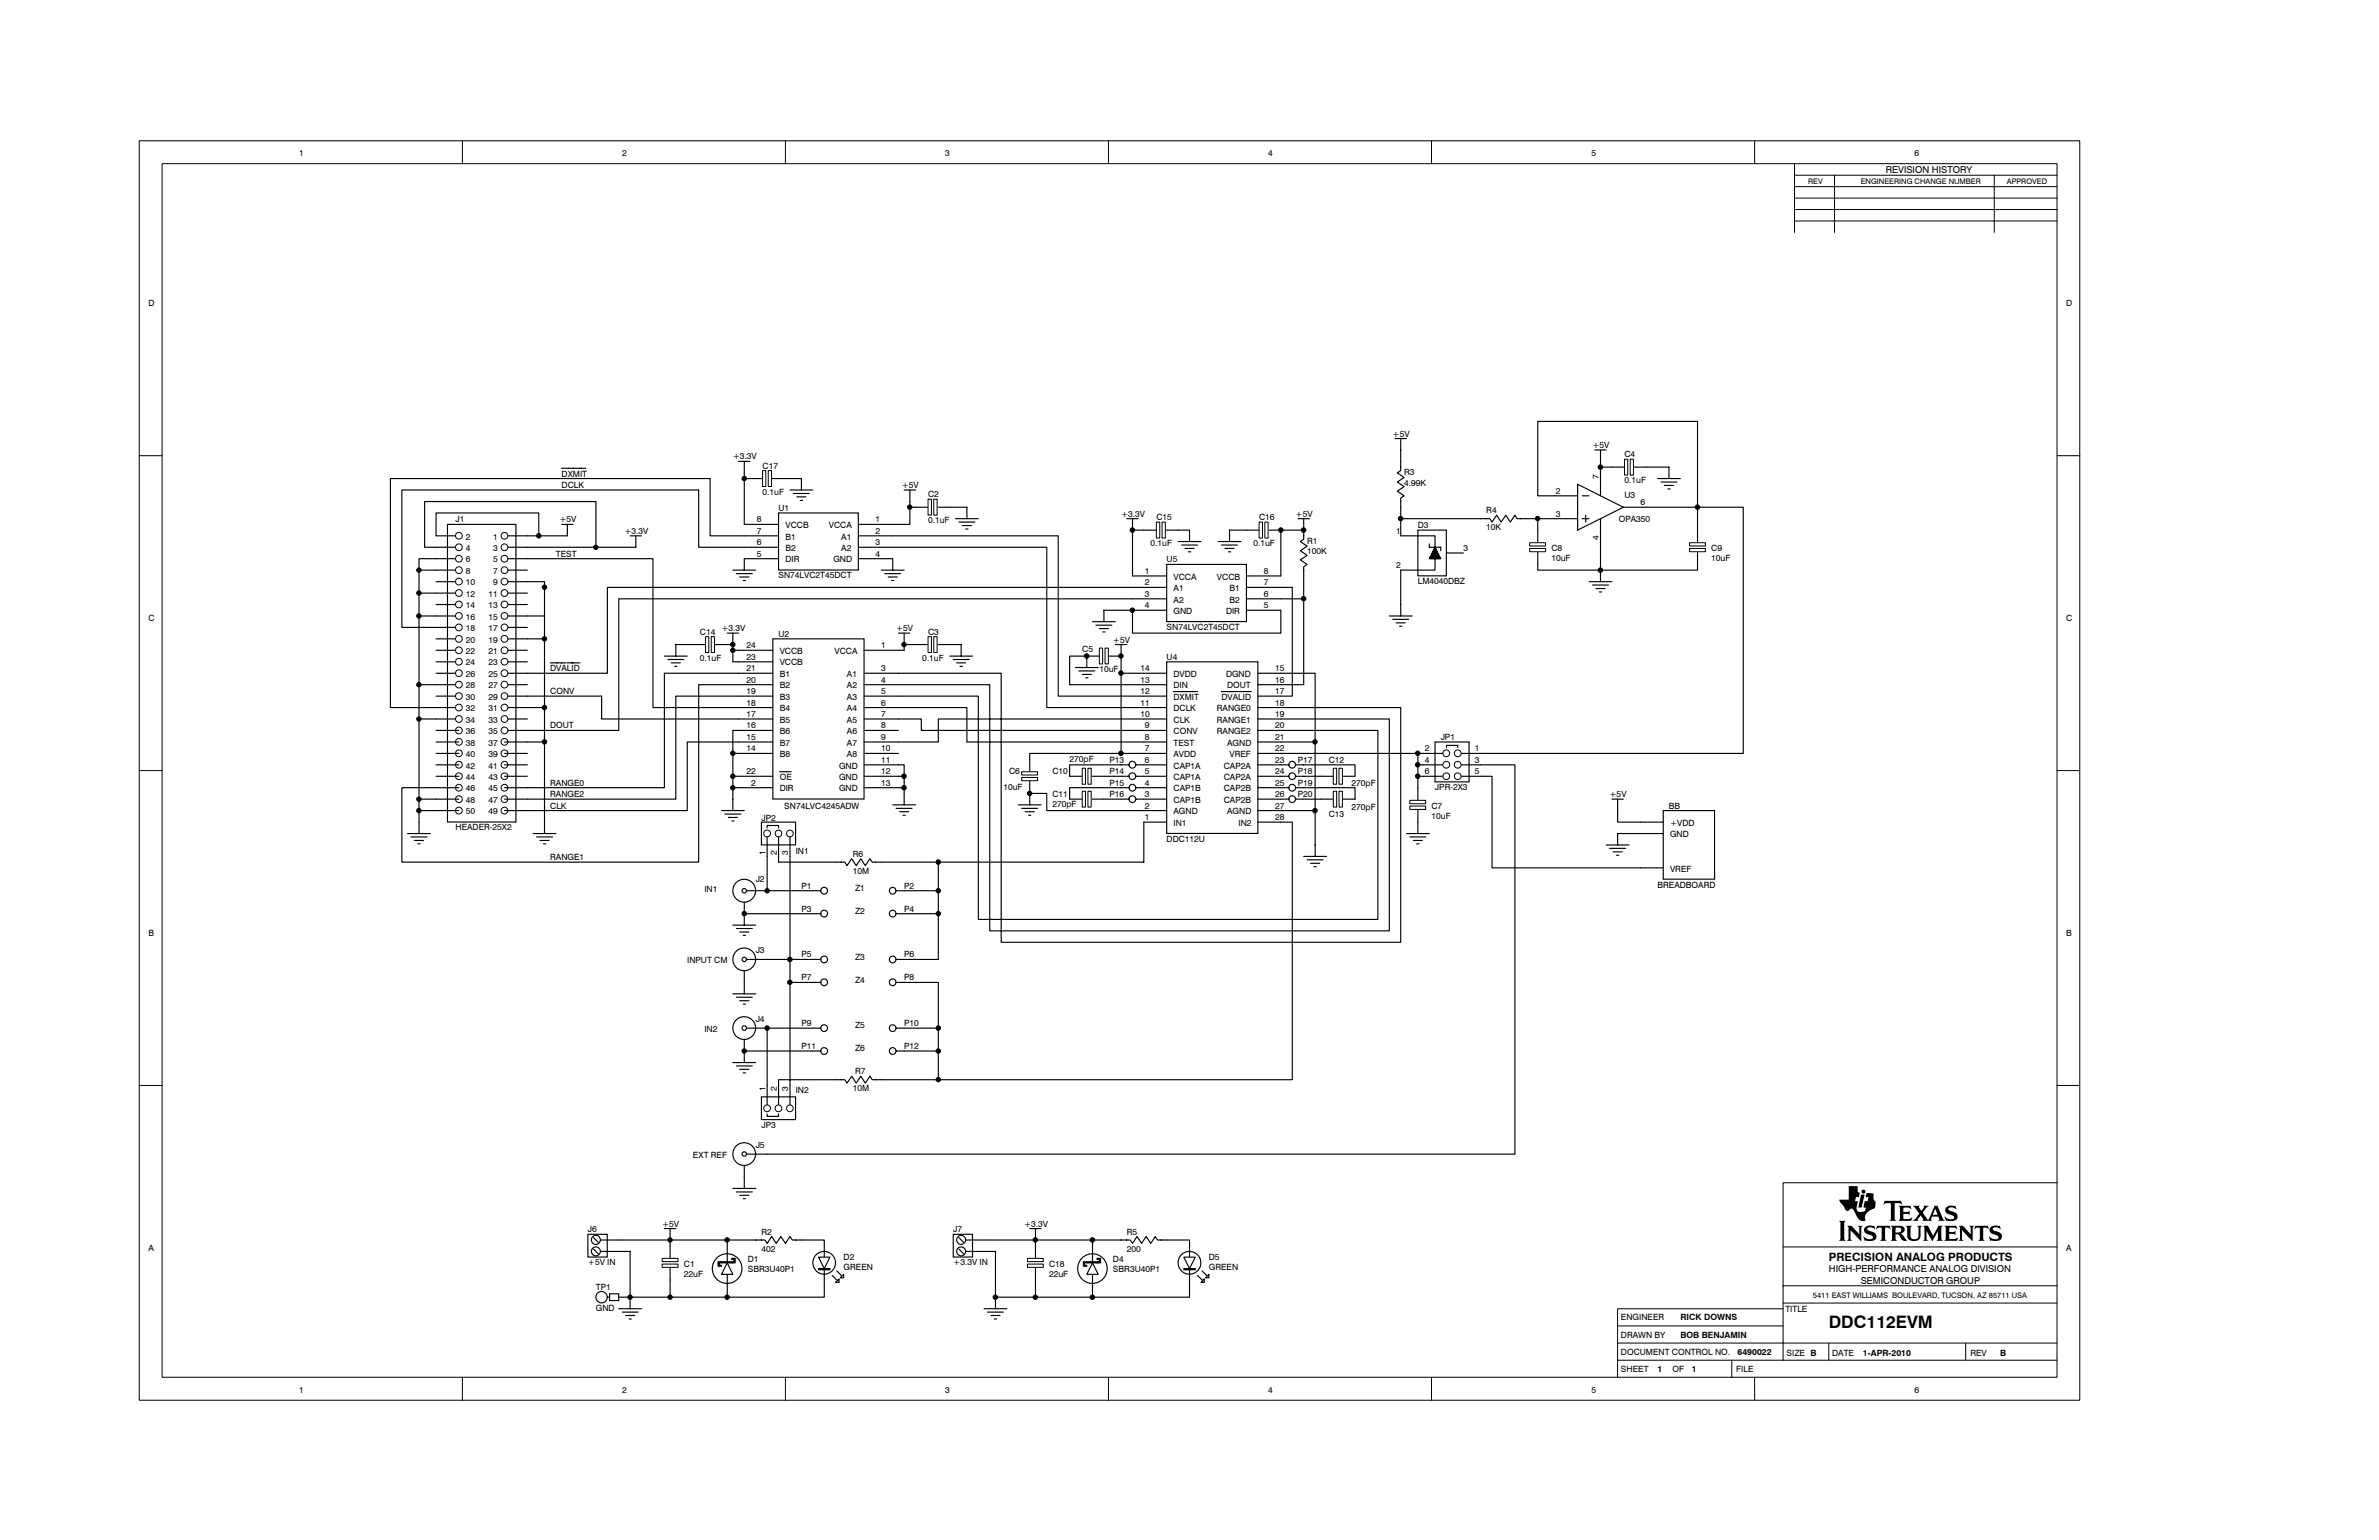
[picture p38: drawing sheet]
<svg xmlns="http://www.w3.org/2000/svg" width="432mm" height="279mm" viewBox="0 0 432 279" stroke-linecap="round" stroke-linejoin="round" font-family="sans-serif">
<defs><g id="words">
<text font-size="12.5" x="333.8" y="225.2">ti</text>
<text font-size="3.1" x="331.9" y="240.9">DDC112EVM</text>
<text font-size="2.1" x="331.9" y="228.9">PRECISION ANALOG PRODUCTS</text>
<g font-size="1.7">
<text x="342.3" y="31.4">REVISION HISTORY</text>
<text x="331.9" y="230.8">HIGH-PERFORMANCE ANALOG DIVISION</text>
<text x="337.7" y="232.9">SEMICONDUCTOR GROUP</text>
</g>
<g font-size="1.6">
<text x="54.3" y="28.3">1</text>
<text x="112.9" y="28.3">2</text>
<text x="171.6" y="28.3">3</text>
<text x="230.2" y="28.3">4</text>
<text x="288.8" y="28.3">5</text>
<text x="347.5" y="28.3">6</text>
<text x="26.9" y="55.5">D</text>
<text x="375" y="55.5">D</text>
<text x="133" y="83.4">+3.3V</text>
<text x="252.8" y="79.2">+5V</text>
<text x="289.1" y="81.3">+5V</text>
<text x="294.9" y="82.9">C4</text>
<text x="101.9" y="88.5">DCLK</text>
<text x="101.9" y="86.5">DXMIT</text>
<text x="138.4" y="85">C17</text>
<text x="138.4" y="89.8">0.1uF</text>
<text x="163.7" y="88.5">+5V</text>
<text x="254.8" y="86.3">R3</text>
<text x="254.8" y="88.1">4.99K</text>
<text x="282.4" y="89.6">2</text>
<text x="290.2" y="86.8" transform="rotate(-90 290.2 86.8)">7</text>
<text x="294.9" y="87.7">0.1uF</text>
<text x="82.7" y="94.8">J1</text>
<text x="101.5" y="94.8">+5V</text>
<text x="137.4" y="94.8">8</text>
<text x="141.3" y="92.7">U1</text>
<text x="142.6" y="95.8">VCCB</text>
<text x="150.4" y="95.8">VCCA</text>
<text x="158.9" y="94.8">1</text>
<text x="168.4" y="90.2">C2</text>
<text x="168.4" y="95">0.1uF</text>
<text x="203.5" y="93.7">+3.3V</text>
<text x="209.9" y="94.4">C15</text>
<text x="228.5" y="94.4">C16</text>
<text x="235.2" y="93.7">+5V</text>
<text x="257.3" y="95.8">D3</text>
<text x="269.8" y="93.1">R4</text>
<text x="282.4" y="93.7">3</text>
<text x="293.8" y="94.8">OPA350</text>
<text x="294.9" y="90.4">U3</text>
<text x="297.8" y="91.7">6</text>
<text x="84.5" y="97.9">2</text>
<text x="84.5" y="100">4</text>
<text x="89.5" y="97.9">1</text>
<text x="89.5" y="100">3</text>
<text x="100.9" y="101">TEST</text>
<text x="113.3" y="96.9">+3.3V</text>
<text x="137.4" y="96.9">7</text>
<text x="137.4" y="98.9">6</text>
<text x="137.4" y="101">5</text>
<text x="142.6" y="97.9">B1</text>
<text x="142.6" y="100">B2</text>
<text x="152.7" y="97.9">A1</text>
<text x="152.7" y="100">A2</text>
<text x="158.9" y="96.9">2</text>
<text x="158.9" y="98.9">3</text>
<text x="158.9" y="101">4</text>
<text x="208.9" y="99.1">0.1uF</text>
<text x="227.5" y="99.1">0.1uF</text>
<text x="237.2" y="98.7">R1</text>
<text x="237.2" y="100.6">100K</text>
<text x="253.4" y="96.9">1</text>
<text x="265.6" y="100">3</text>
<text x="269.8" y="96.2">10K</text>
<text x="281.6" y="100">C8</text>
<text x="281.6" y="101.8">10uF</text>
<text x="290.2" y="98" transform="rotate(-90 290.2 98)">4</text>
<text x="310.6" y="100">C9</text>
<text x="310.6" y="101.8">10uF</text>
<text x="84.5" y="102">6</text>
<text x="84.5" y="104.1">8</text>
<text x="84.5" y="106.2">10</text>
<text x="89.5" y="102">5</text>
<text x="89.5" y="104.1">7</text>
<text x="89.5" y="106.2">9</text>
<text x="141.3" y="104.9">SN74LVC2T45DCT</text>
<text x="142.6" y="102">DIR</text>
<text x="151.3" y="102">GND</text>
<text x="207.8" y="104.1">1</text>
<text x="207.8" y="106.2">2</text>
<text x="211.8" y="102">U5</text>
<text x="213" y="105.2">VCCA</text>
<text x="213" y="107.2">A1</text>
<text x="220.9" y="105.2">VCCB</text>
<text x="223.2" y="107.2">B1</text>
<text x="229.4" y="106.2">7</text>
<text x="229.4" y="104.1">8</text>
<text x="253.4" y="103.1">2</text>
<text x="257.3" y="106">LM4040DBZ</text>
<text x="26.9" y="112.6">C</text>
<text x="84.5" y="108.3">12</text>
<text x="84.5" y="110.4">14</text>
<text x="84.5" y="112.4">16</text>
<text x="88.7" y="108.3">11</text>
<text x="88.7" y="110.4">13</text>
<text x="88.7" y="112.4">15</text>
<text x="207.8" y="108.3">3</text>
<text x="207.8" y="110.4">4</text>
<text x="213" y="109.3">A2</text>
<text x="213" y="111.4">GND</text>
<text x="222.5" y="111.4">DIR</text>
<text x="223.2" y="109.3">B2</text>
<text x="229.4" y="108.3">6</text>
<text x="229.4" y="110.4">5</text>
<text x="375" y="112.6">C</text>
<text x="84.5" y="114.5">18</text>
<text x="84.5" y="116.6">20</text>
<text x="84.5" y="118.7">22</text>
<text x="88.7" y="114.5">17</text>
<text x="88.7" y="116.6">19</text>
<text x="88.7" y="118.7">21</text>
<text x="127" y="115.1">C14</text>
<text x="127" y="119.9">0.1uF</text>
<text x="131" y="114.5">+3.3V</text>
<text x="135.5" y="117.6">24</text>
<text x="135.5" y="119.7">23</text>
<text x="141.3" y="115.5">U2</text>
<text x="141.5" y="118.7">VCCB</text>
<text x="151.5" y="118.7">VCCA</text>
<text x="160" y="117.6">1</text>
<text x="162.6" y="114.5">+5V</text>
<text x="167.4" y="119.9">0.1uF</text>
<text x="168.4" y="115.1">C3</text>
<text x="196.4" y="118.3">C5</text>
<text x="202" y="116.6">+5V</text>
<text x="211.8" y="119.7">U4</text>
<text x="211.8" y="114.3">SN74LVC2T45DCT</text>
<text x="84.5" y="120.7">24</text>
<text x="84.5" y="122.8">26</text>
<text x="84.5" y="124.9">28</text>
<text x="88.7" y="120.7">23</text>
<text x="88.7" y="122.8">25</text>
<text x="88.7" y="124.9">27</text>
<text x="99.9" y="121.8">DVALID</text>
<text x="99.9" y="125.9">CONV</text>
<text x="135.5" y="121.8">21</text>
<text x="135.5" y="123.9">20</text>
<text x="135.5" y="125.9">19</text>
<text x="141.5" y="122.8">B1</text>
<text x="141.5" y="124.9">B2</text>
<text x="141.5" y="120.7">VCCB</text>
<text x="153.7" y="122.8">A1</text>
<text x="153.7" y="124.9">A2</text>
<text x="160" y="121.8">3</text>
<text x="160" y="123.9">4</text>
<text x="160" y="125.9">5</text>
<text x="199.5" y="122">10uF</text>
<text x="207" y="125.9">12</text>
<text x="207" y="123.9">13</text>
<text x="207" y="121.8">14</text>
<text x="213" y="124.9">DIN</text>
<text x="213" y="122.8">DVDD</text>
<text x="222.5" y="122.8">DGND</text>
<text x="222.7" y="124.9">DOUT</text>
<text x="231.4" y="125.9">17</text>
<text x="231.4" y="123.9">16</text>
<text x="231.4" y="121.8">15</text>
<text x="84.5" y="127">30</text>
<text x="84.5" y="129.1">32</text>
<text x="84.5" y="131.1">34</text>
<text x="88.7" y="127">29</text>
<text x="88.7" y="129.1">31</text>
<text x="88.7" y="131.1">33</text>
<text x="135.5" y="128">18</text>
<text x="135.5" y="130.1">17</text>
<text x="141.5" y="127">B3</text>
<text x="141.5" y="129.1">B4</text>
<text x="141.5" y="131.1">B5</text>
<text x="153.7" y="127">A3</text>
<text x="153.7" y="129.1">A4</text>
<text x="153.7" y="131.1">A5</text>
<text x="160" y="128">6</text>
<text x="160" y="130.1">7</text>
<text x="207" y="130.1">10</text>
<text x="207" y="128">11</text>
<text x="213" y="131.1">CLK</text>
<text x="213" y="127">DXMIT</text>
<text x="213" y="129.1">DCLK</text>
<text x="220.9" y="129.1">RANGE0</text>
<text x="220.9" y="131.1">RANGE1</text>
<text x="221.7" y="127">DVALID</text>
<text x="231.4" y="128">18</text>
<text x="231.4" y="130.1">19</text>
<text x="84.5" y="133.2">36</text>
<text x="84.5" y="135.3">38</text>
<text x="84.5" y="137.4">40</text>
<text x="88.7" y="133.2">35</text>
<text x="88.7" y="135.3">37</text>
<text x="88.7" y="137.4">39</text>
<text x="99.9" y="132.2">DOUT</text>
<text x="135.5" y="132.2">16</text>
<text x="135.5" y="134.2">15</text>
<text x="135.5" y="136.3">14</text>
<text x="141.5" y="133.2">B6</text>
<text x="141.5" y="135.3">B7</text>
<text x="141.5" y="137.4">B8</text>
<text x="153.7" y="133.2">A6</text>
<text x="153.7" y="135.3">A7</text>
<text x="153.7" y="137.4">A8</text>
<text x="160" y="132.2">8</text>
<text x="160" y="134.2">9</text>
<text x="160" y="136.3">10</text>
<text x="207.8" y="136.3">7</text>
<text x="207.8" y="134.2">8</text>
<text x="207.8" y="132.2">9</text>
<text x="213" y="137.4">AVDD</text>
<text x="213" y="135.3">TEST</text>
<text x="213" y="133.2">CONV</text>
<text x="220.9" y="133.2">RANGE2</text>
<text x="222.7" y="135.3">AGND</text>
<text x="223.2" y="137.4">VREF</text>
<text x="231.4" y="134.2">21</text>
<text x="231.4" y="132.2">20</text>
<text x="231.4" y="136.3">22</text>
<text x="258.6" y="136.3">2</text>
<text x="261.5" y="134.2">JP1</text>
<text x="267.7" y="136.3">1</text>
<text x="84.5" y="139.4">42</text>
<text x="84.5" y="141.5">44</text>
<text x="84.5" y="143.6">46</text>
<text x="88.7" y="139.4">41</text>
<text x="88.7" y="141.5">43</text>
<text x="88.7" y="143.6">45</text>
<text x="99.9" y="142.6">RANGE0</text>
<text x="135.5" y="140.5">22</text>
<text x="136.3" y="142.6">2</text>
<text x="141.5" y="143.6">DIR</text>
<text x="141.5" y="141.5">OE</text>
<text x="152.3" y="143.6">GND</text>
<text x="152.3" y="139.4">GND</text>
<text x="152.3" y="141.5">GND</text>
<text x="160" y="142.6">13</text>
<text x="160" y="138.4">11</text>
<text x="160" y="140.5">12</text>
<text x="182.1" y="143.4">10uF</text>
<text x="183.2" y="140.5">C6</text>
<text x="191" y="140.5">C10</text>
<text x="194.1" y="138.2">270pF</text>
<text x="201.4" y="138.4">P13</text>
<text x="201.4" y="140.5">P14</text>
<text x="201.4" y="142.6">P15</text>
<text x="207.8" y="142.6">4</text>
<text x="207.8" y="140.5">5</text>
<text x="207.8" y="138.4">6</text>
<text x="213" y="143.6">CAP1B</text>
<text x="213" y="141.5">CAP1A</text>
<text x="213" y="139.4">CAP1A</text>
<text x="222.1" y="139.4">CAP2A</text>
<text x="222.1" y="141.5">CAP2A</text>
<text x="222.1" y="143.6">CAP2B</text>
<text x="231.4" y="138.4">23</text>
<text x="231.4" y="140.5">24</text>
<text x="231.4" y="142.6">25</text>
<text x="235.6" y="138.4">P17</text>
<text x="235.6" y="140.5">P18</text>
<text x="235.6" y="142.6">P19</text>
<text x="241.2" y="138.4">C12</text>
<text x="245.3" y="142.6">270pF</text>
<text x="258.6" y="138.4">4</text>
<text x="258.6" y="140.5">6</text>
<text x="260.5" y="143.4">JPR-2X3</text>
<text x="267.7" y="138.4">3</text>
<text x="267.7" y="140.5">5</text>
<text x="84.5" y="145.7">48</text>
<text x="84.5" y="147.7">50</text>
<text x="88.7" y="147.7">49</text>
<text x="88.7" y="145.7">47</text>
<text x="99.9" y="144.6">RANGE2</text>
<text x="99.9" y="146.7">CLK</text>
<text x="138.2" y="149">JP2</text>
<text x="142.3" y="146.7">SN74LVC4245ADW</text>
<text x="191" y="144.6">C11</text>
<text x="191" y="146.5">270pF</text>
<text x="201.4" y="144.6">P16</text>
<text x="207.8" y="148.8">1</text>
<text x="207.8" y="146.7">2</text>
<text x="207.8" y="144.6">3</text>
<text x="213" y="149.8">IN1</text>
<text x="213" y="147.7">AGND</text>
<text x="213" y="145.7">CAP1B</text>
<text x="222.1" y="145.7">CAP2B</text>
<text x="222.7" y="147.7">AGND</text>
<text x="224.8" y="149.8">IN2</text>
<text x="231.4" y="146.7">27</text>
<text x="231.4" y="148.8">28</text>
<text x="231.4" y="144.6">26</text>
<text x="235.6" y="144.6">P20</text>
<text x="241.2" y="148.2">C13</text>
<text x="245.3" y="146.9">270pF</text>
<text x="259.8" y="146.7">C7</text>
<text x="259.8" y="148.6">10uF</text>
<text x="292.1" y="144.6">+5V</text>
<text x="302.9" y="146.7">BB</text>
<text x="303.1" y="149.8">+VDD</text>
<text x="82.7" y="150.7">HEADER-25X2</text>
<text x="138.9" y="155.2" transform="rotate(-90 138.9 155.2)">1</text>
<text x="141" y="155.2" transform="rotate(-90 141 155.2)">2</text>
<text x="143.1" y="155.2" transform="rotate(-90 143.1 155.2)">3</text>
<text x="144.4" y="155">IN1</text>
<text x="154.8" y="155.4">R6</text>
<text x="211.8" y="152.7">DDC112U</text>
<text x="303.1" y="151.9">GND</text>
<text x="99.9" y="156.1">RANGE1</text>
<text x="127.8" y="161.9">IN1</text>
<text x="137.2" y="160">J2</text>
<text x="145.5" y="161.2">P1</text>
<text x="154.8" y="158.6">10M</text>
<text x="155.2" y="161.7">Z1</text>
<text x="164.1" y="161.2">P2</text>
<text x="300.8" y="161">BREADBOARD</text>
<text x="303.1" y="158.1">VREF</text>
<text x="145.5" y="165.4">P3</text>
<text x="155.2" y="165.8">Z2</text>
<text x="164.1" y="165.4">P4</text>
<text x="26.9" y="169.8">B</text>
<text x="137.2" y="172.9">J3</text>
<text x="145.5" y="173.7">P5</text>
<text x="164.1" y="173.7">P6</text>
<text x="375" y="169.8">B</text>
<text x="124.7" y="174.8">INPUT CM</text>
<text x="145.5" y="177.9">P7</text>
<text x="155.2" y="174.1">Z3</text>
<text x="155.2" y="178.3">Z4</text>
<text x="164.1" y="177.9">P8</text>
<text x="137.2" y="185.4">J4</text>
<text x="127.8" y="187.2">IN2</text>
<text x="145.5" y="186.2">P9</text>
<text x="145.5" y="190.3">P11</text>
<text x="155.2" y="190.8">Z6</text>
<text x="155.2" y="186.6">Z5</text>
<text x="164.1" y="186.2">P10</text>
<text x="164.1" y="190.3">P12</text>
<text x="138.9" y="198" transform="rotate(-90 138.9 198)">1</text>
<text x="141" y="198" transform="rotate(-90 141 198)">2</text>
<text x="143.1" y="198" transform="rotate(-90 143.1 198)">3</text>
<text x="155.2" y="194.9">R7</text>
<text x="144.4" y="198.2">IN2</text>
<text x="154.8" y="198">10M</text>
<text x="137.2" y="208.2">J5</text>
<text x="138.2" y="204.7">JP3</text>
<text x="125.8" y="210.1">EXT REF</text>
<text x="26.9" y="226.9">A</text>
<text x="106.7" y="223.6">J6</text>
<text x="120.2" y="222.5">+5V</text>
<text x="138.2" y="224">R2</text>
<text x="138.2" y="227.1">402</text>
<text x="173" y="223.6">J7</text>
<text x="185.9" y="222.5">+3.3V</text>
<text x="204.5" y="224">R5</text>
<text x="204.5" y="227.1">200</text>
<text x="375" y="226.9">A</text>
<text x="106.7" y="229.6">+5V IN</text>
<text x="108.2" y="234">TP1</text>
<text x="124.1" y="229.8">C1</text>
<text x="124.1" y="231.7">22uF</text>
<text x="135.7" y="229">D1</text>
<text x="135.7" y="230.8">SBR3U40P1</text>
<text x="153.1" y="228.6">D2</text>
<text x="153.1" y="230.4">GREEN</text>
<text x="173" y="229.6">+3.3V IN</text>
<text x="190.4" y="229.8">C18</text>
<text x="190.4" y="231.7">22uF</text>
<text x="202" y="229">D4</text>
<text x="202" y="230.8">SBR3U40P1</text>
<text x="219.4" y="228.6">D5</text>
<text x="219.4" y="230.4">GREEN</text>
<text x="108.2" y="237.9">GND</text>
<text x="294.2" y="239.6">ENGINEER</text>
<text x="305" y="239.6">RICK DOWNS</text>
<text x="324.1" y="238.1">TITLE</text>
<text x="294.2" y="242.7">DRAWN BY</text>
<text x="294.2" y="245.8">DOCUMENT CONTROL NO.</text>
<text x="305" y="242.7">BOB BENJAMIN</text>
<text x="315.4" y="245.8">6490022</text>
<text x="324.3" y="246">SIZE B</text>
<text x="332.5" y="246">DATE</text>
<text x="338.1" y="246">1-APR-2010</text>
<text x="357.6" y="246">REV</text>
<text x="363" y="246">B</text>
<text x="294.2" y="248.9">SHEET</text>
<text x="300.8" y="248.9">1</text>
<text x="303.6" y="248.9">OF</text>
<text x="307.1" y="248.9">1</text>
<text x="315.2" y="248.9">FILE</text>
<text x="54.3" y="252.6">1</text>
<text x="112.9" y="252.6">2</text>
<text x="171.6" y="252.6">3</text>
<text x="230.2" y="252.6">4</text>
<text x="288.8" y="252.6">5</text>
<text x="347.5" y="252.6">6</text>
</g>
<g font-size="1.4">
<text x="328.2" y="33.3">REV</text>
<text x="337.7" y="33.3">ENGINEERING CHANGE NUMBER</text>
<text x="364.3" y="33.3">APPROVED</text>
<text x="329" y="235.5">5411 EAST WILLIAMS BOULEVARD, TUCSON, AZ 85711 USA</text>
</g>
</g></defs>
<g fill="none" stroke="#000" stroke-width=".18">
<path d="M25.3 25.5h352.2v228.5h-352.2zM29.4 29.7h344v220.2h-344zM83.9 25.5v4.2M142.6 25.5v4.2M201.2 25.5v4.2M259.8 25.5v4.2M318.5 25.5v4.2M325.7 29.7v12.5M325.7 31.8h47.7M325.7 33.9h47.7M325.7 35.9h47.7M325.7 38h47.7"/>
<path d="M333 31.8v10.4M362 31.8v10.4M325.7 40.1h47.7M25.3 82.7h4.1M373.4 82.7h4.1M25.3 139.8h4.1M373.4 139.8h4.1M25.3 196.9h4.1M373.4 196.9h4.1M373.4 214.6h-49.8v32.2M323.6 237.4h-30v6.3M323.6 233.3h49.8"/>
<path d="M323.6 236.4h49.8M323.6 226.2h49.8M83.9 249.9v4.2M142.6 249.9v4.2M201.2 249.9v4.2M259.8 249.9v4.2M293.6 243.7h79.8M293.6 246.8h79.8M293.6 243.7v6.2M293.6 240.6h30M314.3 246.8v3.1M318.5 249.9v4.2"/>
<path d="M331.9 243.7v3.1M356.8 243.7v3.1"/>
</g>
<g fill="none" stroke="#000" stroke-width=".21">
<path d="M254.2 97.2h6.3v2.1l-1.1 2.1h2.1l-1-2.1M257.4 96.2h5.1v8.3h-5.1zM259.4 98.7v.6h2.1v.6M260.3 99.7v1.7M260.5 99.5v3.9h-6.3M260.7 99.7v1.7M282.2 90h4.2M282.2 94.1h4.2M286.4 87.9l8.2 4.1-8.2 4.2zM287.2 90h1.2M287.2 94.1h1.2M287.8 93.5v1.2"/>
<path d="M290.5 85.8v4.2M290.5 94.1v4.2M294.6 92h4.2M259.6 101v.4M259.8 100.5v.9M260 100.1v1.3M260.9 100.1v1.3M261.1 100.5v.9M261.3 101v.4M262.5 100.3h3.1M207.6 138.8h4.2M207.6 136.7h4.2"/>
<path d="M207.6 134.6h4.2M207.6 132.5h4.2M207.6 130.4h4.2M207.6 126.3h4.2M207.6 124.2h4.2M207.6 128.4h4.2M207.6 122.1h4.2M211.8 120.1h16.5v31.1h-16.5zM213 125.5h4.4M221.7 125.5h2.9M224.8 125.5h2.3M228.3 138.8h4.2"/>
<path d="M228.3 136.7h4.2M228.3 134.6h4.2M228.3 132.5h4.2M228.3 130.4h4.2M228.3 126.3h4.2M228.3 124.2h4.2M228.3 128.4h4.2M228.3 122.1h4.2M264.6 136.7h4.1M207.6 149.2h4.2M207.6 147.1h4.2M207.6 145h4.2"/>
<path d="M207.6 142.9h4.2M207.6 140.8h4.2M228.3 149.2h4.2M228.3 147.1h4.2M228.3 145h4.2M228.3 142.9h4.2M228.3 140.8h4.2"/>
</g>
<circle cx="264.6" cy="136.7" r=".62" fill="#fff" stroke="#000" stroke-width=".18"/>
<path d="M258.4 136.7h4.1" fill="none" stroke="#000" stroke-width=".21"/>
<circle cx="262.5" cy="136.7" r=".62" fill="#fff" stroke="#000" stroke-width=".18"/>
<path d="M260.5 134.6h6.1v7.3h-6.1zM262.5 135.7v-.5h2.1v.5M264.6 138.8h4.1" fill="none" stroke="#000" stroke-width=".21"/>
<circle cx="264.6" cy="138.7" r=".62" fill="#fff" stroke="#000" stroke-width=".18"/>
<path d="M258.4 138.8h4.1" fill="none" stroke="#000" stroke-width=".21"/>
<circle cx="262.5" cy="138.7" r=".62" fill="#fff" stroke="#000" stroke-width=".18"/>
<path d="M264.6 140.8h4.1" fill="none" stroke="#000" stroke-width=".21"/>
<circle cx="264.6" cy="140.8" r=".61" fill="#fff" stroke="#000" stroke-width=".18"/>
<path d="M258.4 140.8h4.1" fill="none" stroke="#000" stroke-width=".21"/>
<circle cx="262.5" cy="140.8" r=".61" fill="#fff" stroke="#000" stroke-width=".18"/>
<path d="M292.6 84.7h2.5M296.3 84.7h2.5M232.5 134.6h6.2v20.8M232.5 136.7h25.9M257.4 136.7v4.1h1M257.4 138.8h1M232.5 147.1h6.2M236.6 155.4h4.2M237.2 156h2.9M237.9 156.6h1.6M238.5 157.2h.4" fill="none" stroke="#000" stroke-width=".21"/>
<path d="M294.9 83.3h.5v2.9h-.5z" fill="#fff"/>
<path d="M294.9 83.3h.5v2.9h-.5z" fill="none" stroke="#000" stroke-width=".18"/>
<path d="M295.9 83.3h.6v2.9h-.6z" fill="#fff"/>
<path d="M295.9 83.3h.6v2.9h-.6z" fill="none" stroke="#000" stroke-width=".18"/>
<path d="M279.1 96.2v2.5M279.1 99.9v2.5" fill="none" stroke="#000" stroke-width=".21"/>
<path d="M277.7 99.5h2.8v.6h-2.8z" fill="#fff"/>
<path d="M277.6 99.5h2.9v.6h-2.9z" fill="none" stroke="#000" stroke-width=".18"/>
<path d="M277.7 98.5h2.8v.6h-2.8z" fill="#fff"/>
<path d="M277.6 98.5h2.9v.6h-2.9z" fill="none" stroke="#000" stroke-width=".18"/>
<g fill="none" stroke="#000" stroke-width=".21">
<path d="M268.7 94.1h1.7l.4 .6 .8-1.2 .9 1.2 .8-1.2 .8 1.2 .9-1.2 .4 .6h6.8M279.1 94.1v2.1M290.5 98.3v5.1h-11.4v-1M308.1 96.2v2.5M308.1 99.9v2.5M252.2 111.8h4.1M252.8 112.4h2.9M253.4 113h1.7M254 113.6h.5M254.2 103.4v8.4M288.4 105.5h4.2M289.1 106.1h2.9"/>
<path d="M289.7 106.8h1.6M290.3 107.4h.4M290.5 103.4v2.1"/>
</g>
<path d="M306.7 99.5h2.8v.6h-2.8z" fill="#fff"/>
<path d="M306.7 99.5h2.8v.6h-2.8z" fill="none" stroke="#000" stroke-width=".18"/>
<path d="M306.7 98.5h2.8v.6h-2.8z" fill="#fff"/>
<path d="M306.7 98.5h2.8v.6h-2.8z" fill="none" stroke="#000" stroke-width=".18"/>
<g fill="none" stroke="#000" stroke-width=".21">
<path d="M162 99.3h28v29.1h17.6M162 97.2h30.1v29.1h15.5M164.1 88.9h2.1M165.1 88.9v2.1M166.2 92h2.5M169.9 92h2.5M282.2 90h-3.1v-13.5h29v15.5h-9.3M289.5 81.6h2M290.5 81.6v3.1h2.1M290.5 84.7v1.1M298.8 84.7h4.1v2.1M300.9 86.8h4.1"/>
<path d="M301.5 87.5h2.9M302.1 88.1h1.7M302.7 88.7h.4M308.1 96.2v-4.2h8.3v44.7h-47.7M133 103.4h4.2M133.7 104.1h2.8M134.3 104.7h1.6M134.9 105.3h.4M135.1 101.4v2M160 103.4h4.1M160.6 104.1h2.9M161.2 104.7h1.7"/>
<path d="M161.8 105.3h.4M162 101.4v2M163.1 114.9h2M164.1 114.9v2M202.4 116.9h2.1M203.5 116.9v19.8h4.1M232.5 106.6h2.1v19.7h-2.1M236.6 104.5v19.7h-4.1M308.1 102.4v1h-17.6M163.1 130.4h4.1v2.1h40.4M163.1 126.3h14.5v40.5h72.5v-34.3h-17.6M163.1 122.1h18.6v48.9h72.5v-42.6h-21.7"/>
<path d="M163.1 124.2h16.5v44.7h72.6v-38.5h-19.7M175.5 134.6h32.1M203.5 122.1h4.1M207.6 130.4h-37.3v4.2h-7.2M232.5 122.1h6.2v12.5"/>
</g>
<path d="M169.5 90.6h.6v2.9h-.6z" fill="#fff"/>
<path d="M169.5 90.6h.6v2.9h-.6z" fill="none" stroke="#000" stroke-width=".18"/>
<path d="M168.5 90.6h.6v2.9h-.6z" fill="#fff"/>
<path d="M168.4 90.6h.7v2.9h-.7z" fill="none" stroke="#000" stroke-width=".18"/>
<path d="M166.2 116.9h2.5M169.9 116.9h2.5" fill="none" stroke="#000" stroke-width=".21"/>
<path d="M169.5 115.5h.6v2.9h-.6z" fill="#fff"/>
<path d="M169.5 115.5h.6v2.9h-.6z" fill="none" stroke="#000" stroke-width=".18"/>
<path d="M168.5 115.5h.6v2.9h-.6z" fill="#fff"/>
<path d="M168.4 115.5h.7v2.9h-.7z" fill="none" stroke="#000" stroke-width=".18"/>
<g fill="none" stroke="#000" stroke-width=".21">
<path d="M165.1 91v4.1h-3.1M165.1 92h1.1M172.4 92h3.1v2.1M173.4 94.1h4.2M174.1 94.7h2.9M174.7 95.4h1.6M175.3 96h.4M163.1 118h1M164.1 116.9h2.1M172.4 119h4.1M172.4 116.9h2.1v2.1M173 119.7h2.9"/>
<path d="M173.6 120.3h1.7M174.2 120.9h.5M162 146h4.2M162.6 146.7h2.9M163.1 140.8h1v1.1M163.3 147.3h1.6M163.9 147.9h.4M164.1 144v2M135.1 161.6h4.1M135.1 163.7v2.1"/>
</g>
<circle cx="135.1" cy="161.6" r=".4" fill="#fff" stroke="#000" stroke-width=".21"/>
<g fill="none" stroke="#000" stroke-width=".21">
<path d="M134.1 132.5h-1.1v8.3M131 147.1h4.1M131.6 147.7h2.9M132.2 148.3h1.7M132.8 148.9h.4M134.1 140.8h-1.1v6.3M135.1 174.1h4.1M135.1 176.1v2.1"/>
<circle cx="135.1" cy="161.6" r="2.07"/>
</g>
<circle cx="135.1" cy="174.1" r=".4" fill="#fff" stroke="#000" stroke-width=".21"/>
<g fill="none" stroke="#000" stroke-width=".21">
<path d="M135.1 186.5h4.1M135.1 188.6v2.1"/>
<circle cx="135.1" cy="174.1" r="2.07"/>
</g>
<circle cx="135.1" cy="186.5" r=".41" fill="#fff" stroke="#000" stroke-width=".21"/>
<g fill="none" stroke="#000" stroke-width=".21">
<path d="M135.1 209.4h4.1M135.1 211.5v2"/>
<circle cx="135.1" cy="186.5" r="2.07"/>
</g>
<circle cx="135.1" cy="209.4" r=".4" fill="#fff" stroke="#000" stroke-width=".21"/>
<g fill="none" stroke="#000" stroke-width=".21">
<path d="M268.7 138.8h6.3v70.6h-135.8M141.3 156.4h10.4M133 167.8h4.2M133.7 168.5h2.8M134.3 169.1h1.6M134.9 169.7h.4M135.1 178.2v2.1M139.2 161.6h8.3M139.2 174.1h9.8M143.4 174.1v4.1h5.6M149 165.8h-13.9v2M162.6 174.1h1.5"/>
<path d="M162.6 165.8h1.5M162.6 178.2h1.5M164.1 161.6h6.2M133 180.3h4.2M133 192.8h4.2M133.7 180.9h2.8M133.7 193.4h2.8M134.3 181.6h1.6M134.3 194h1.6M134.9 182.2h.4M134.9 194.6h.4M139.2 186.5h8.3"/>
<path d="M149 190.7h-13.9v2.1M162.6 190.7h1.5M133 215.6h4.2M133.7 216.3h2.8M134.3 216.9h1.6M134.9 217.5h.4M135.1 213.5v2.1M106.7 223.9h3.5v4.2h-3.5zM107.7 226.6l.9 .9M107.7 224.6l.9 .8M109 227h5.4v10.4M109 225h3.3"/>
<path d="M112.3 237.4h4.1M112.9 238.1h2.9M113.5 238.7h1.7M114.2 239.3h.4M121.6 226v2.5M121.6 229.7v2.5"/>
<circle cx="149.6" cy="178.2" r=".62"/>
<circle cx="149.6" cy="174.1" r=".62"/>
<circle cx="149.6" cy="165.8" r=".62"/>
<circle cx="162" cy="178.2" r=".61"/>
<circle cx="162" cy="174.1" r=".61"/>
<circle cx="162" cy="165.7" r=".61"/>
<circle cx="149.6" cy="190.7" r=".62"/>
<circle cx="162" cy="190.7" r=".61"/>
<circle cx="135.1" cy="209.4" r="2.07"/>
<circle cx="108.1" cy="224.9" r=".82"/>
<circle cx="108.2" cy="227" r=".81"/>
</g>
<g fill="#000" stroke="#000" stroke-width=".18">
<circle cx="279.1" cy="94.1" r=".4"/>
<circle cx="290.5" cy="84.7" r=".41"/>
<circle cx="308.1" cy="92" r=".4"/>
<circle cx="290.5" cy="103.4" r=".41"/>
<circle cx="203.5" cy="122.1" r=".4"/>
<circle cx="238.7" cy="134.6" r=".4"/>
<circle cx="257.3" cy="138.8" r=".41"/>
<circle cx="257.3" cy="136.7" r=".4"/>
<circle cx="238.7" cy="147.1" r=".4"/>
</g>
<path d="M120.2 229.4h2.9v.5h-2.9z" fill="#fff"/>
<path d="M120.2 229.3h2.9v.6h-2.9z" fill="none" stroke="#000" stroke-width=".18"/>
<path d="M120.2 228.3h2.9v.6h-2.9z" fill="#fff"/>
<path d="M120.2 228.3h2.9v.6h-2.9z" fill="none" stroke="#000" stroke-width=".18"/>
<path d="M112.3 225h9.3v1M120.6 222.9h2.1M121.6 232.2v3.1h-7.2M121.6 222.9v2.1h17.2l.4 .6 .9-1.3 .8 1.3 .8-1.3 .9 1.3 .8-1.3 .4 .7h1.7M151 231.4l.9 .8M151.9 230.6l.8 .8" fill="none" stroke="#000" stroke-width=".21"/>
<g fill="#fff" stroke="#000" stroke-width=".21">
<path d="M152.3 232v.7h-.6z"/>
<path d="M153.1 231.2v.6h-.6z"/>
</g>
<path d="M149.6 226v2.1M149.6 230.2v2" fill="none" stroke="#000" stroke-width=".21"/>
<g fill="#fff" stroke="#000" stroke-width=".21">
<path d="M148.6 228.1h2l-1 2.1z"/>
<path d="M148.6 230.2h2v.2h-2z" fill-rule="evenodd"/>
</g>
<g fill="none" stroke="#000" stroke-width=".21">
<path d="M132 225v4.1M132 231.2v4.1M145.5 225h4.1v1M149.6 232.2v3.1h-28"/>
<circle cx="149.6" cy="229.1" r="2.06"/>
</g>
<g fill="#fff" stroke="#000" stroke-width=".21">
<path d="M132 229.1l1 2.1h-2z"/>
<path d="M131 228.9h2v.2h-2z" fill-rule="evenodd"/>
<path d="M130.3 228.9h.7v.2h-.5v.4h.5v.2h-.7z" fill-rule="evenodd"/>
<path d="M132.8 228.3h.6v.8h-.6v-.2h.4v-.4h-.4z" fill-rule="evenodd"/>
</g>
<g fill="none" stroke="#000" stroke-width=".21">
<path d="M253.2 79.6h2.1M254.2 79.6v5.8l-.6 .4 1.3 .8-1.3 .9 1.3 .8-1.3 .8 1.3 .9-.7 .4v6.8M79.1 97.2h4.2M79.1 99.3h4.2M81.2 95.1h12.4v54h-12.4zM79.1 101.4h4.2"/>
<circle cx="132" cy="230.2" r="2.69"/>
</g>
<g fill="#000" stroke="#000" stroke-width=".18">
<circle cx="121.6" cy="235.3" r=".4"/>
<circle cx="132" cy="235.3" r=".4"/>
</g>
<g fill="#fff" stroke="#000" stroke-width=".18">
<circle cx="83.3" cy="97.2" r=".61"/>
<circle cx="83.3" cy="99.3" r=".62"/>
<circle cx="83.3" cy="101.4" r=".62"/>
</g>
<path d="M91.6 97.2h4.1M91.6 99.3h4.1M91.6 101.4h4.1" fill="none" stroke="#000" stroke-width=".21"/>
<g fill="#fff" stroke="#000" stroke-width=".18">
<circle cx="91.6" cy="97.2" r=".61"/>
<circle cx="91.6" cy="99.3" r=".62"/>
<circle cx="91.6" cy="101.4" r=".62"/>
</g>
<path d="M79.1 103.4h4.2M79.1 105.5h4.2M79.1 107.6h4.2M91.6 103.4h4.1M91.6 105.5h4.1M91.6 107.6h4.1" fill="none" stroke="#000" stroke-width=".21"/>
<g fill="#fff" stroke="#000" stroke-width=".18">
<circle cx="91.6" cy="103.4" r=".62"/>
<circle cx="91.6" cy="105.5" r=".62"/>
<circle cx="91.6" cy="107.6" r=".62"/>
<circle cx="83.3" cy="103.4" r=".62"/>
<circle cx="83.3" cy="105.5" r=".62"/>
<circle cx="83.3" cy="107.6" r=".62"/>
</g>
<path d="M79.1 109.7h4.2M79.1 111.8h4.2M79.1 113.8h4.2M79.1 115.9h4.2M91.6 109.7h4.1M91.6 111.8h4.1M91.6 113.8h4.1M91.6 115.9h4.1" fill="none" stroke="#000" stroke-width=".21"/>
<g fill="#fff" stroke="#000" stroke-width=".18">
<circle cx="91.6" cy="109.7" r=".62"/>
<circle cx="91.6" cy="111.8" r=".61"/>
<circle cx="91.6" cy="113.8" r=".62"/>
<circle cx="91.6" cy="115.9" r=".62"/>
<circle cx="83.3" cy="109.7" r=".62"/>
<circle cx="83.3" cy="111.8" r=".61"/>
<circle cx="83.3" cy="113.8" r=".62"/>
<circle cx="83.3" cy="115.9" r=".62"/>
</g>
<path d="M79.1 118h4.2M79.1 120.1h4.2M79.1 122.1h4.2" fill="none" stroke="#000" stroke-width=".21"/>
<g fill="#fff" stroke="#000" stroke-width=".18">
<circle cx="83.3" cy="118" r=".62"/>
<circle cx="83.3" cy="120.1" r=".62"/>
<circle cx="83.3" cy="122.1" r=".62"/>
</g>
<path d="M91.6 118h4.1M91.6 120.1h4.1M91.6 122.1h4.1" fill="none" stroke="#000" stroke-width=".21"/>
<g fill="#fff" stroke="#000" stroke-width=".18">
<circle cx="91.6" cy="118" r=".62"/>
<circle cx="91.6" cy="120.1" r=".62"/>
<circle cx="91.6" cy="122.1" r=".62"/>
</g>
<path d="M79.1 124.2h4.2M79.1 126.3h4.2M79.1 128.4h4.2M91.6 124.2h4.1M91.6 126.3h4.1M91.6 128.4h4.1" fill="none" stroke="#000" stroke-width=".21"/>
<g fill="#fff" stroke="#000" stroke-width=".18">
<circle cx="91.6" cy="124.2" r=".62"/>
<circle cx="91.6" cy="126.3" r=".61"/>
<circle cx="91.6" cy="128.4" r=".62"/>
<circle cx="83.3" cy="124.2" r=".62"/>
<circle cx="83.3" cy="126.3" r=".61"/>
<circle cx="83.3" cy="128.4" r=".62"/>
</g>
<path d="M79.1 130.4h4.2M91.6 130.4h4.1" fill="none" stroke="#000" stroke-width=".21"/>
<g fill="#fff" stroke="#000" stroke-width=".18">
<circle cx="91.6" cy="130.5" r=".62"/>
<circle cx="83.3" cy="130.5" r=".62"/>
</g>
<path d="M91.6 132.5h4.1" fill="none" stroke="#000" stroke-width=".21"/>
<g fill="#fff" stroke="#000" stroke-width=".18">
<circle cx="91.6" cy="132.5" r=".62"/>
<circle cx="91.6" cy="134.6" r=".62"/>
<circle cx="91.6" cy="136.7" r=".62"/>
<circle cx="91.6" cy="138.7" r=".62"/>
<circle cx="91.6" cy="140.8" r=".61"/>
<circle cx="91.6" cy="142.9" r=".62"/>
<circle cx="91.6" cy="145" r=".62"/>
<circle cx="91.6" cy="147.1" r=".62"/>
<circle cx="83.3" cy="132.5" r=".62"/>
<circle cx="83.3" cy="134.6" r=".62"/>
<circle cx="83.3" cy="136.7" r=".62"/>
<circle cx="83.3" cy="138.7" r=".62"/>
<circle cx="83.3" cy="140.8" r=".61"/>
<circle cx="83.3" cy="142.9" r=".62"/>
<circle cx="83.3" cy="145" r=".62"/>
<circle cx="83.3" cy="147.1" r=".62"/>
</g>
<g fill="none" stroke="#000" stroke-width=".21">
<path d="M126.8 88.9h-53.9v24.9h6.2M128.9 86.8h-58v41.6h8.2M235.6 94.1h2.1M236.6 94.1v3.7l-.6 .5 1.2 .8-1.2 .8 1.2 .9-1.2 .8 1.2 .8-.6 .4v1.7M254.2 94.1h14.5M76.1 103.4h3M76.1 107.6h3M76.1 111.8h3M79.1 101.4h-3v49.8M95.7 101.4h22.8v27h15.6M95.7 105.5h3.1v45.7M95.7 111.8h3.1"/>
<path d="M95.7 115.9h3.1M205.6 106.6h-95.4v15.5h-14.5M205.6 108.6h-93.3v23.9h-16.6M76.1 124.2h3M76.1 130.4h3M79.1 134.6h4.2M79.1 136.7h4.2M79.1 138.8h4.2M79.1 132.5h4.2M91.6 134.6h7.2M91.6 136.7h4.1M91.6 138.8h4.1"/>
<path d="M95.7 126.3h13.5M95.7 128.4h3.1M99.9 120.3h2.9M103 120.3h2.3M134.1 122.1h-13.5v20.8h-29M134.1 126.3h-11.4v18.7h-31.1M134.1 124.2h-7.3v32.2h-53.9v-13.5h10.4M134.1 134.6h-9.4v12.5h-33.1M74 151.2h4.1M74.6 151.8h2.9M75.2 152.5h1.7M75.8 153.1h.4"/>
<path d="M76.1 145h7.2M76.1 147.1h7.2M79.1 140.8h4.2M91.6 140.8h4.1M96.8 151.2h4.1M97.4 151.8h2.9M98 152.5h1.7M98.6 153.1h.4M257.4 142.9v2.5M257.4 146.7v2.5"/>
</g>
<g fill="#000" stroke="#000" stroke-width=".18">
<circle cx="254.2" cy="94.1" r=".41"/>
<circle cx="76" cy="111.7" r=".41"/>
<circle cx="76" cy="103.4" r=".4"/>
<circle cx="76" cy="107.6" r=".4"/>
<circle cx="98.8" cy="115.9" r=".4"/>
<circle cx="98.8" cy="106.6" r=".4"/>
<circle cx="76" cy="124.2" r=".41"/>
<circle cx="76" cy="130.4" r=".4"/>
<circle cx="98.8" cy="128.4" r=".4"/>
<circle cx="98.8" cy="134.6" r=".4"/>
<circle cx="76" cy="145" r=".4"/>
<circle cx="76" cy="147.1" r=".4"/>
</g>
<path d="M255.9 146.3h2.9v.6h-2.9z" fill="#fff"/>
<path d="M255.9 146.2h2.9v.7h-2.9z" fill="none" stroke="#000" stroke-width=".18"/>
<path d="M255.9 145.2h2.9v.6h-2.9z" fill="#fff"/>
<path d="M255.9 145.2h2.9v.6h-2.9z" fill="none" stroke="#000" stroke-width=".18"/>
<path d="M197.3 119h2.5M201 119h2.5M255.3 151.2h4.1M255.9 151.8h2.9M256.5 152.5h1.7M257.1 153.1h.5M257.4 140.8v2.1M257.4 149.2v2" fill="none" stroke="#000" stroke-width=".21"/>
<circle cx="257.3" cy="140.8" r=".41" fill="#000" stroke="#000" stroke-width=".18"/>
<path d="M200.6 117.6h.6v2.9h-.6z" fill="#fff"/>
<path d="M200.6 117.6h.6v2.9h-.6z" fill="none" stroke="#000" stroke-width=".18"/>
<path d="M199.6 117.6h.5v2.9h-.5z" fill="#fff"/>
<path d="M199.5 117.6h.6v2.9h-.6z" fill="none" stroke="#000" stroke-width=".18"/>
<path d="M197.3 119v2.1M186.9 137.7v2.5M195.2 121.1h4.1M195.8 121.7h2.9M196.4 122.4h1.7M197 123h.5M186.9 141.5v2.5" fill="none" stroke="#000" stroke-width=".21"/>
<path d="M185.5 140h2.8v.6h-2.8z" fill="#fff"/>
<path d="M185.4 140h2.9v.6h-2.9z" fill="none" stroke="#000" stroke-width=".18"/>
<path d="M185.5 141.1h2.8v.5h-2.8z" fill="#fff"/>
<path d="M185.4 141.1h2.9v.5h-2.9z" fill="none" stroke="#000" stroke-width=".18"/>
<g fill="none" stroke="#000" stroke-width=".21">
<path d="M203.5 136.7h-16.6v1M184.8 146h4.2M185.4 146.7h2.9M186.1 147.3h1.6M186.7 147.9h.4M186.9 146v-2h3.1v3.1h17.6M194.1 145h2.5M197.9 145h2.5M203.5 145h1.4M206.2 145h1.4"/>
<circle cx="205.5" cy="145" r=".62"/>
</g>
<path d="M196.4 143.6h.6v2.8h-.6z" fill="#fff"/>
<path d="M196.4 143.6h.6v2.8h-.6z" fill="none" stroke="#000" stroke-width=".18"/>
<path d="M197.5 143.6h.6v2.8h-.6z" fill="#fff"/>
<path d="M197.5 143.6h.6v2.8h-.6z" fill="none" stroke="#000" stroke-width=".18"/>
<g fill="none" stroke="#000" stroke-width=".21">
<path d="M194.1 140.8h2.5M197.9 140.8h2.5M200.4 145h3.1M203.5 140.8h1.4M204.9 142.9h-10.8v2.1M206.2 142.9h1.4M206.2 140.8h1.4"/>
<circle cx="205.5" cy="142.9" r=".62"/>
<circle cx="205.5" cy="140.8" r=".61"/>
</g>
<path d="M196.4 139.4h.6v2.9h-.6z" fill="#fff"/>
<path d="M196.4 139.4h.6v2.9h-.6z" fill="none" stroke="#000" stroke-width=".18"/>
<path d="M197.5 139.4h.6v2.9h-.6z" fill="#fff"/>
<path d="M197.5 139.4h.6v2.9h-.6z" fill="none" stroke="#000" stroke-width=".18"/>
<g fill="none" stroke="#000" stroke-width=".21">
<path d="M204.9 138.8h-10.8v2M206.2 138.8h1.4M200.4 140.8h3.1M232.5 145h1.4M235.2 145h1.4M239.7 145h2.5M243.5 145h2.4"/>
<circle cx="205.5" cy="138.7" r=".62"/>
<circle cx="234.5" cy="145" r=".61"/>
</g>
<path d="M243.1 143.6h.5v2.8h-.5z" fill="#fff"/>
<path d="M243 143.6h.6v2.8h-.6z" fill="none" stroke="#000" stroke-width=".18"/>
<path d="M242 143.6h.6v2.8h-.6z" fill="#fff"/>
<path d="M242 143.6h.6v2.8h-.6z" fill="none" stroke="#000" stroke-width=".18"/>
<g fill="none" stroke="#000" stroke-width=".21">
<path d="M232.5 142.9h1.4M232.5 140.8h1.4M235.2 142.9h10.7v2.1M235.2 140.8h1.4M236.6 145h3.1M239.7 140.8h2.5M243.5 140.8h2.4"/>
<circle cx="234.5" cy="142.9" r=".61"/>
<circle cx="234.5" cy="140.8" r=".61"/>
</g>
<path d="M243.1 139.4h.5v2.9h-.5z" fill="#fff"/>
<path d="M243 139.4h.6v2.9h-.6z" fill="none" stroke="#000" stroke-width=".18"/>
<path d="M242 139.4h.6v2.9h-.6z" fill="#fff"/>
<path d="M242 139.4h.6v2.9h-.6z" fill="none" stroke="#000" stroke-width=".18"/>
<g fill="none" stroke="#000" stroke-width=".21">
<path d="M232.5 138.8h1.4M235.2 138.8h10.7v2M236.6 140.8h3.1M268.7 140.8h2.1v16.7h31.1M291.5 153.3h4.2M292.2 153.9h2.9M292.6 145h2M292.8 154.6h1.6M293.4 155.2h.4M293.6 145v4.2h8.3M301.9 147.1h9.3v12.4h-9.3zM301.9 151.2h-8.3v2.1"/>
<path d="M110.2 235.3h4.2"/>
<circle cx="234.5" cy="138.7" r=".61"/>
<circle cx="109.2" cy="235.3" r="1.04"/>
</g>
<g fill="#000" stroke="#000" stroke-width=".18">
<circle cx="203.5" cy="136.7" r=".4"/>
<circle cx="135.1" cy="165.8" r=".4"/>
<circle cx="135.1" cy="190.7" r=".4"/>
</g>
<path d="M110.6 234.7h1.7v1.3h-1.7z" fill-rule="evenodd" fill="#fff" stroke="#000" stroke-width=".21"/>
<g fill="#000" stroke="#000" stroke-width=".18">
<circle cx="97.8" cy="97.2" r=".41"/>
<circle cx="108.1" cy="99.3" r=".4"/>
<circle cx="164.1" cy="116.9" r=".4"/>
<circle cx="203.5" cy="119" r=".4"/>
<circle cx="133" cy="136.7" r=".4"/>
<circle cx="133" cy="140.8" r=".41"/>
<circle cx="133" cy="142.9" r=".4"/>
<circle cx="164.1" cy="140.8" r=".41"/>
<circle cx="164.1" cy="142.9" r=".4"/>
<circle cx="114.4" cy="235.3" r=".4"/>
<circle cx="121.6" cy="225" r=".4"/>
<circle cx="132" cy="225" r=".4"/>
</g>
<g fill="none" stroke="#000" stroke-width=".21">
<path d="M79.1 97.2v-4.1h18.7v4.1h-2.1M79.1 99.3h-2v-8.3h31.1v8.3h-12.5M101.9 85h4.4M101.9 95.1h2.1M103 95.1v2.1h-5.2M114.4 97.2h2M115.4 97.2v2.1h-7.2M125.8 116.9h2.5M129.5 116.9h2.5M134.1 118h6.2M140.3 115.9h16.5v29.1h-16.5zM156.8 118h6.3"/>
<path d="M164.1 116.9v1.1M133 136.7h7.3M134.1 122.1h6.2M134.1 124.2h6.2M134.1 126.3h6.2M134.1 128.4h6.2M134.1 130.4h6.2M134.1 132.5h6.2M134.1 134.6h6.2M134.1 120.1h6.2M156.8 138.8h7.3v2M156.8 136.7h6.3"/>
<path d="M156.8 122.1h6.3M156.8 124.2h6.3M156.8 126.3h6.3M156.8 128.4h6.3M156.8 130.4h6.3M156.8 132.5h6.3M156.8 134.6h6.3M133 142.9h7.3M134.1 140.8h6.2M141.5 140h2.1M156.8 142.9h7.3M156.8 140.8h6.3"/>
<path d="M164.1 141.9v2.1"/>
</g>
<path d="M128.1 115.5h.6v2.9h-.6z" fill="#fff"/>
<path d="M128.1 115.5h.6v2.9h-.6z" fill="none" stroke="#000" stroke-width=".18"/>
<path d="M129.1 115.5h.6v2.9h-.6z" fill="#fff"/>
<path d="M129.1 115.5h.6v2.9h-.6z" fill="none" stroke="#000" stroke-width=".18"/>
<g fill="none" stroke="#000" stroke-width=".21">
<path d="M135.1 95.1h6.2M135.1 97.2h6.2M135.1 99.3h6.2M141.3 93.1h14.5v10.3h-14.5zM155.8 95.1h6.2M155.8 97.2h6.2M155.8 99.3h6.2M226.3 96.2h2.5M230 96.2h2.5M120.6 119h4.1M121.2 119.7h2.9M125.8 116.9h-3.1v2.1"/>
<path d="M132 116.9h1v1.1M132 114.9h2.1M133 118h1.1M133 114.9v2M133 118v2.1h1.1M135.1 101.4h6.2M155.8 101.4h6.2M205.6 104.5h6.2M205.6 106.6h6.2M205.6 108.6h6.2M205.6 110.7h6.2M211.8 102.4h14.4v10.4h-14.4z"/>
<path d="M226.3 104.5h6.2M226.3 106.6h6.2M226.3 108.6h6.2M226.3 110.7h6.2M121.8 120.3h1.7M122.5 120.9h.4"/>
</g>
<g fill="#000" stroke="#000" stroke-width=".18">
<circle cx="133" cy="116.9" r=".4"/>
<circle cx="133" cy="118" r=".4"/>
</g>
<path d="M228.6 94.7h.6v2.9h-.6z" fill="#fff"/>
<path d="M228.5 94.7h.7v2.9h-.7z" fill="none" stroke="#000" stroke-width=".18"/>
<path d="M229.6 94.7h.6v2.9h-.6z" fill="#fff"/>
<path d="M229.6 94.7h.6v2.9h-.6z" fill="none" stroke="#000" stroke-width=".18"/>
<g fill="none" stroke="#000" stroke-width=".21">
<path d="M205.6 96.2v8.3M207.6 96.2h2.5M211.4 96.2h2.4M221.1 98.3h4.1M221.7 98.9h2.9M222.3 99.5h1.7M226.3 96.2h-3.1v2.1M236.6 96.2h-4.1v8.3M198.3 112.8h4.1M198.9 113.4h2.9M199.5 114h1.7M200.2 114.7h.4"/>
<path d="M223 100.1h.4M232.5 110.7v4.2h-26.9v-4.2h-5.2v2.1M232.5 108.6h4.1"/>
</g>
<g fill="#000" stroke="#000" stroke-width=".18">
<circle cx="232.5" cy="96.2" r=".41"/>
<circle cx="236.6" cy="96.2" r=".42"/>
<circle cx="205.5" cy="110.7" r=".41"/>
<circle cx="236.6" cy="108.6" r=".41"/>
</g>
<path d="M209.9 94.7h.6v2.9h-.6z" fill="#fff"/>
<path d="M209.9 94.7h.6v2.9h-.6z" fill="none" stroke="#000" stroke-width=".18"/>
<path d="M210.9 94.7h.6v2.9h-.6z" fill="#fff"/>
<path d="M210.9 94.7h.6v2.9h-.6z" fill="none" stroke="#000" stroke-width=".18"/>
<g fill="none" stroke="#000" stroke-width=".21">
<path d="M126.8 88.9v10.4h8.3M128.9 86.8v10.4h6.2M134.1 83.7h2M135.1 83.7v2.1M136.1 86.8h2.5M139.9 86.8h2.4M204.5 94.1h2.1M205.6 94.1v2.1h2M213.8 98.3h4.2M213.8 96.2h2.1v2.1M214.5 98.9h2.9M215.1 99.5h1.6"/>
<path d="M215.7 100.1h.4"/>
</g>
<g fill="#000" stroke="#000" stroke-width=".18">
<circle cx="165.1" cy="92" r=".4"/>
<circle cx="205.5" cy="96.2" r=".41"/>
</g>
<path d="M139.5 85.4h.5v2.9h-.5z" fill="#fff"/>
<path d="M139.4 85.4h.6v2.9h-.6z" fill="none" stroke="#000" stroke-width=".18"/>
<path d="M138.4 85.4h.6v2.9h-.6z" fill="#fff"/>
<path d="M138.4 85.4h.6v2.9h-.6z" fill="none" stroke="#000" stroke-width=".18"/>
<g fill="none" stroke="#000" stroke-width=".21">
<path d="M135.1 86.8h1M135.1 85.8v9.3M142.3 86.8h3.2v2.1M143.4 88.9h4.1M144 89.5h2.9M144.6 90.1h1.7M145.2 90.8h.5M197.3 119h-3.2v5.2h13.5M173 223.9h3.5v4.2h-3.5zM174.1 226.6l.8 .9M174.1 224.6l.8 .8M175.3 227h5.4v10.4"/>
<path d="M175.3 225h3.3M178.6 237.4h4.2M179.2 238.1h2.9M179.9 238.7h1.6M180.5 239.3h.4M187.9 226v2.5M187.9 229.7v2.5"/>
<circle cx="174.4" cy="224.9" r=".82"/>
<circle cx="174.5" cy="227" r=".81"/>
</g>
<g fill="#000" stroke="#000" stroke-width=".18">
<circle cx="135.1" cy="86.8" r=".4"/>
<circle cx="197.2" cy="119" r=".41"/>
</g>
<path d="M186.5 229.4h2.9v.5h-2.9z" fill="#fff"/>
<path d="M186.5 229.3h2.9v.6h-2.9z" fill="none" stroke="#000" stroke-width=".18"/>
<path d="M186.5 228.3h2.9v.6h-2.9z" fill="#fff"/>
<path d="M186.5 228.3h2.9v.6h-2.9z" fill="none" stroke="#000" stroke-width=".18"/>
<path d="M178.6 225h9.3v1M186.9 222.9h2.1M187.9 232.2v3.1h-7.2M187.9 222.9v2.1h17.2l.5 .6 .8-1.3 .8 1.3 .8-1.3 .9 1.3 .8-1.3 .4 .7h1.7M217.4 231.4l.8 .8M218.2 230.6l.8 .8" fill="none" stroke="#000" stroke-width=".21"/>
<g fill="#fff" stroke="#000" stroke-width=".21">
<path d="M218.6 232v.7h-.6z"/>
<path d="M219.4 231.2v.6h-.6z"/>
</g>
<path d="M215.9 226v2.1M215.9 230.2v2" fill="none" stroke="#000" stroke-width=".21"/>
<g fill="#fff" stroke="#000" stroke-width=".21">
<path d="M214.9 228.1h2l-1 2.1z"/>
<path d="M214.9 230.2h2v.2h-2z" fill-rule="evenodd"/>
</g>
<g fill="none" stroke="#000" stroke-width=".21">
<path d="M198.3 225v4.1M198.3 231.2v4.1M211.8 225h4.1v1M215.9 232.2v3.1h-28"/>
<circle cx="215.9" cy="229.1" r="2.07"/>
</g>
<g fill="#fff" stroke="#000" stroke-width=".21">
<path d="M198.3 229.1l1 2.1h-2z"/>
<path d="M197.3 228.9h2v.2h-2z" fill-rule="evenodd"/>
<path d="M196.6 228.9h.7v.2h-.5v.4h.5v.2h-.7z" fill-rule="evenodd"/>
<path d="M199.1 228.3h.7v.8h-.7v-.2h.4v-.4h-.4z" fill-rule="evenodd"/>
</g>
<g fill="none" stroke="#000" stroke-width=".21">
<path d="M109.2 126.3v4.1h24.9M163.1 128.4h12.4v6.2M139.2 151.2v4.2M151.7 156.4h1.6l.4 .7 .9-1.3 .8 1.3 .8-1.3 .9 1.3 .8-1.3 .4 .6h1.7M207.6 149.2v7.2h-37.3M151.7 195.9h1.6l.4 .6 .9-1.2 .8 1.2 .8-1.2 .9 1.2 .8-1.2 .4 .6h1.7"/>
<circle cx="198.3" cy="230.2" r="2.69"/>
</g>
<g fill="#000" stroke="#000" stroke-width=".18">
<circle cx="186.9" cy="144" r=".4"/>
<circle cx="180.7" cy="235.3" r=".41"/>
<circle cx="187.9" cy="225" r=".4"/>
<circle cx="187.9" cy="235.3" r=".4"/>
<circle cx="198.3" cy="225" r=".41"/>
<circle cx="198.3" cy="235.3" r=".41"/>
</g>
<circle cx="139.2" cy="151.2" r=".62" fill="#fff" stroke="#000" stroke-width=".18"/>
<path d="M138.2 149.2h6.2v4.1h-6.2zM139.2 150.2v-.4h2.1v.4M141.3 151.2v4.2" fill="none" stroke="#000" stroke-width=".21"/>
<circle cx="141.3" cy="151.2" r=".61" fill="#fff" stroke="#000" stroke-width=".18"/>
<path d="M143.4 151.2v4.2" fill="none" stroke="#000" stroke-width=".21"/>
<circle cx="143.4" cy="151.2" r=".61" fill="#fff" stroke="#000" stroke-width=".18"/>
<path d="M139.2 196.9v4.2" fill="none" stroke="#000" stroke-width=".21"/>
<circle cx="139.2" cy="201.1" r=".62" fill="#fff" stroke="#000" stroke-width=".18"/>
<path d="M138.2 199h6.2v4.1h-6.2zM141.3 196.9v4.2M139.2 202.1v.4h2.1v-.4" fill="none" stroke="#000" stroke-width=".21"/>
<circle cx="141.3" cy="201.1" r=".61" fill="#fff" stroke="#000" stroke-width=".18"/>
<path d="M143.4 196.9v4.2" fill="none" stroke="#000" stroke-width=".21"/>
<circle cx="143.4" cy="201.1" r=".61" fill="#fff" stroke="#000" stroke-width=".18"/>
<g fill="none" stroke="#000" stroke-width=".21">
<path d="M139.2 155.4v6.2M141.3 155.4v1M143.4 155.4v18.7M160 156.4h10.3v17.7h-6.2M232.5 149.2h2.1v46.7h-74.6M143.4 178.2v18.7M147.5 161.6h1.5M162.6 161.6h1.5M164.1 178.2h6.2v8.3M164.1 165.8h6.2M139.2 186.5v10.4M147.5 186.5h1.5"/>
<path d="M151.7 195.9h-10.4v1M162.6 186.5h7.7v4.2h-6.2M170.3 190.7v5.2"/>
<circle cx="149.6" cy="161.6" r=".62"/>
<circle cx="162" cy="161.6" r=".61"/>
<circle cx="149.6" cy="186.5" r=".62"/>
<circle cx="162" cy="186.5" r=".61"/>
</g>
<g fill="#000" stroke="#000" stroke-width=".18">
<circle cx="170.3" cy="156.4" r=".41"/>
<circle cx="139.2" cy="161.6" r=".4"/>
<circle cx="143.4" cy="174.1" r=".41"/>
<circle cx="143.4" cy="178.2" r=".41"/>
<circle cx="170.3" cy="161.6" r=".4"/>
<circle cx="170.3" cy="165.8" r=".4"/>
<circle cx="139.2" cy="186.5" r=".41"/>
<circle cx="170.3" cy="186.5" r=".41"/>
<circle cx="170.3" cy="195.9" r=".4"/>
<circle cx="170.3" cy="190.7" r=".4"/>
</g>
<use href="#words"/>
</svg>
